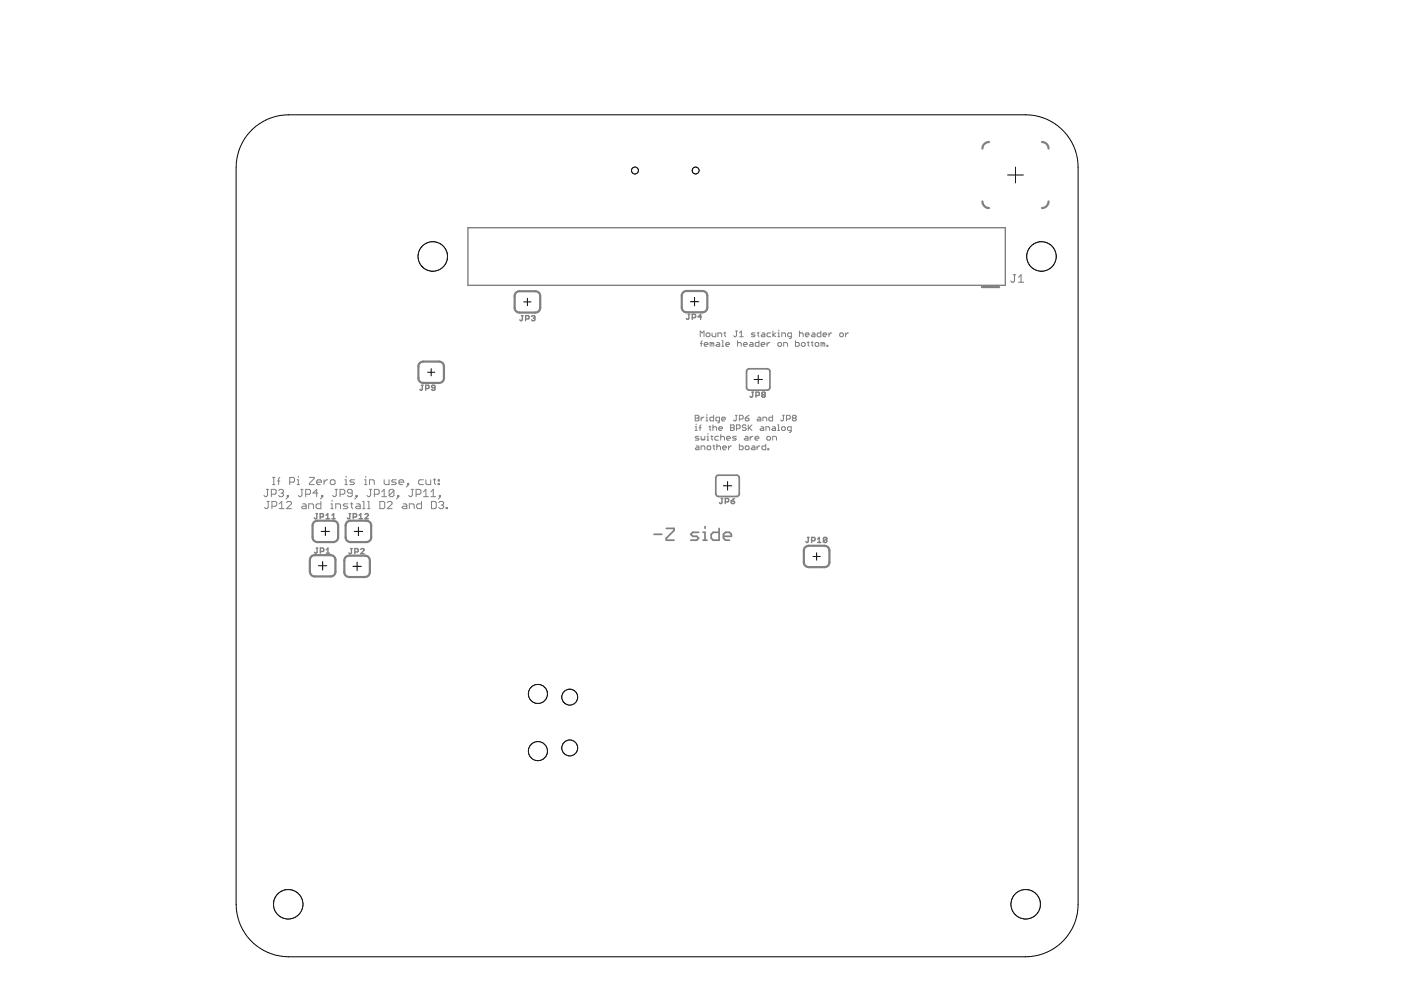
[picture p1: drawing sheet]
<svg xmlns="http://www.w3.org/2000/svg" width="297mm" height="210mm" viewBox="0 0 297 210" stroke-linecap="round" stroke-linejoin="round" font-family="sans-serif">
<path d="M158.4 78.4l.4-.2 4.2 .1 .2 .5-.1 3.7-.4 .2-4.2-.1-.2-.5zM138.7 113.3h1.6M141.3 112h1.6v.5l-1.6 1.6v.4h1.6M148.1 112.9h-1.2l-.4 .4 .4 .4h.8l.4 .4-.4 .4h-1.2M149.1 114.5h.8M149.1 112.9h.4v1.6M149.5 111.6v.4M152 100.9h4.5l.2 .4-.1 3.7-.4 .3-4.2-.1-.2-.5v-3.4zM152.5 112v2.5h-1.3l-.4-.4v-.8l.4-.4h1.3M153.4 113.7h1.7v-.4l-.5-.4h-.8l-.4 .4v.8l.4 .4h.8" fill="none" stroke="#808080" stroke-width=".36"/>
<g fill="none" stroke="#808080" stroke-width=".21">
<path d="M148.5 71.4v-1.2l.4 .4 .4-.4v1.2M148.5 72.8h.4M148.9 72.2l-.2 .2v1M149.3 73h.8l-.2-.4h-.4l-.2 .2v.4l.2 .2h.4M149.9 70.6h.4l.2 .2v.4l-.2 .2h-.4l-.2-.2v-.4zM150.9 72.8l-.3-.2v.8M150.9 72.8v.6M150.9 72.8l.3-.2 .1 .2v.6M151 70.6v.6l.2 .2h.6v-.8M152 72.6h.4l.2 .2v.6h-.6l-.2-.2 .2-.2h.6M152.2 71.4v-.8h.6l.2 .2v.6M153.1 73.4h.3"/>
<path d="M153.1 72.2h.1v1.2M153.5 70.6h.4M153.7 70.4v.8l.2 .2M153.9 73h.8l-.2-.4h-.4l-.2 .2v.4l.2 .2h.4M155.9 70.2h.4M156.1 70.2v1l-.2 .2-.3-.2M156.4 72.8l.2-.2h.4l.2 .2v.6M156.4 72.2v1.2M156.8 71.4h.8M156.8 70.6l.4-.4v1.2M157.6 73h.8l-.2-.4h-.4l-.2 .2v.4l.2 .2h.4M159.1 72.6h.4l.2 .2v.6h-.6l-.2-.2 .2-.2h.6"/>
<path d="M160.1 70.6h-.6l-.2 .2 .8 .4-.2 .2h-.6M160.5 70.6h.4M160.7 70.4v.8l.2 .2M160.9 72.2v1.2h-.6l-.2-.2v-.4l.2-.2h.6M161.4 73h.8l-.2-.4h-.4l-.2 .2v.4l.2 .2h.4M161.6 70.6h.4l.2 .2v.6h-.6l-.2-.2 .2-.2h.6M162.6 72.6v.8M163.2 72.6h-.2l-.4 .4M163.4 70.6h-.6l-.2 .2v.4l.2 .2h.6M163.9 70.2v1.2M164.5 70.6l-.6 .4 .6 .4M164.9 71.4h.4"/>
<path d="M164.9 70.6h.2v.8M164.9 72.8l.2-.2h.4l.2 .2v.4l-.2 .2h-.4l-.2-.2zM165.1 70v.2M165.8 71.4v-.8h.5l.2 .2v.6M166.2 73.4v-.8h.6l.2 .2v.6M167.8 71.4h-.6l-.2-.2v-.4l.2-.2h.6v1l-.4 .2M168.7 72.2v1.2h.5l.3-.2v-.4l-.3-.2h-.5M169.5 70.8l.2-.2h.4l.2 .2v.6M169.5 70.2v1.2M169.9 72.8l.2-.2h.4l.2 .2v.4l-.2 .2h-.4l-.2-.2zM170.8 71h.7l-.2-.4h-.4l-.1 .2v.4l.1 .2h.4M171.2 72.6h.4"/>
<path d="M171.4 72.4v.8l.2 .2M172 72.6h.4M172.2 70.6h.4l.2 .2v.6h-.6l-.2-.2 .2-.2h.6M172.2 72.4v.8l.2 .2M173 72.6h.4l.2 .2v.4l-.2 .2h-.4l-.2-.2v-.4zM174 70.2v1.2h-.6l-.2-.2v-.4l.2-.2h.6M174.5 72.8v.6M174.5 72.8l-.4-.2v.8M174.5 72.8l.2-.2 .2 .2v.6M174.5 71h.8l-.2-.4h-.4l-.2 .2v.4l.2 .2h.4M175.3 73.2h.2v.2h-.2zM175.7 70.6v.8"/>
<path d="M176.3 70.6h-.2l-.4 .4M178.2 70.6h.4l.2 .2v.4l-.2 .2h-.4l-.2-.2v-.4zM179.3 70.6v.8M179.9 70.6h-.2l-.4 .4M147.4 88.1h.6l.2 .2-.2 .3 .2 .4-.2 .2h-.6zM147.4 88.6h.6M147.4 90.5h.2v.8M147.4 91.3h.4M147.6 94.6h.4l.2 .2v.6h-.6l-.2-.3 .2-.1h.6M147.6 89.9v.2M148.2 92.5h-.6l-.2 .2 .2 .2h.4l.2 .2-.2 .2h-.6M148.2 90.7h.4"/>
<path d="M148.6 90.1l-.2 .2v1M148.7 88.5v.7M148.7 92.5v.6l.1 .2 .2-.2 .2 .2 .2-.2v-.6M148.7 95.4v-.8h.5l.2 .2v.6M149.2 88.5h-.2l-.3 .4M149.7 89.2h.4M149.7 88.5h.2v.7M149.9 87.9v.2M149.9 92.5h.2v.8M149.9 93.3h.4M150.1 91.9v.2M150.1 94.6h.4l.2 .2v.3l-.2 .3h-.4l-.2-.3v-.3z"/>
<path d="M150.3 90.5h.4M150.5 90.3v.8l.2 .2M150.7 92.5h.4M150.9 92.3v.8l.2 .2M151.2 90.7l.1-.2h.4l.2 .2v.6M151.2 90.1v1.2M151.2 94.6h.3M151.3 88.1v1.1h-.6l-.2-.2v-.4l.2-.1h.6M151.3 94.4v.7l.2 .3M152 94.8l.2-.2h.4l.2 .2v.6M152 94.2v1.2M152.4 92.5h-.6l-.2 .2v.4l.2 .2h.6"/>
<path d="M152.4 90.9h.8l-.2-.4h-.4l-.2 .2v.4l.2 .2h.4M152.5 89.2h-.5l-.2-.2v-.4l.2-.1h.5v1l-.3 .1M152.8 92.7l.2-.2h.4l.2 .2v.6M152.8 92.1v1.2M153 88.9h.8l-.2-.4h-.4l-.2 .1v.4l.2 .2h.4M153.2 95h.8l-.2-.4h-.4l-.2 .2v.3l.2 .3h.4M154.1 92.9h.8l-.3-.4h-.3l-.2 .2v.4l.2 .2h.3M154.5 94.6v.8M154.9 90.1h.6l.2 .2-.2 .4 .2 .4-.2 .2h-.6zM154.9 90.7h.6M155.1 94.6h-.2l-.4 .4M155.9 88.1h.4"/>
<path d="M156.1 88.1v.9l-.2 .2-.4-.2M156.1 92.5h-.6l-.2 .2 .8 .4-.2 .2h-.6M156.1 90.9h.6l.2-.2v-.4l-.2-.2h-.6v1.2M156.8 88.9h.6l.2-.3v-.3l-.2-.2h-.6v1.1M156.8 94.2v1.2h.6l.2-.3v-.3l-.2-.2h-.6M158 88.6h.6l.2 .4-.2 .2h-.4l-.2-.2zM158 92.5h.4l.2 .2v.6h-.6l-.2-.2 .2-.2h.6M158.2 90.3l-.2-.2h-.4l-.2 .4 .2 .2h.4l.2 .4-.2 .2h-.4l-.2-.2M158.2 94.6h.4l.2 .2v.3l-.2 .3h-.4l-.2-.3v-.3zM158.6 90.1v1.2M158.8 88.1l-.8 .5M158.8 90.7l.6 .6"/>
<path d="M159 92.5v.8M159.4 90.1l-.8 .8M159.4 94.6h.5l.2 .2v.6h-.7l-.1-.3 .1-.1h.7M159.6 92.5h-.2l-.4 .4M160.1 92.9h.8l-.2-.4h-.4l-.2 .2v.4l.2 .2h.4M160.5 94.6v.8M160.7 88.5h.4l.2 .1v.6h-.6l-.2-.2 .2-.1h.6M161.1 94.6h-.2l-.4 .4M161.3 90.5h.4l.2 .2v.6h-.6l-.2-.2 .2-.2h.6M161.8 89.2v-.7h.5l.3 .1v.6M162.3 94.2v1.2h-.5l-.3-.3v-.3l.3-.2h.5M162.4 91.3v-.8h.6l.2 .2v.6"/>
<path d="M162.8 92.5h.4l.2 .2v.4l-.2 .2h-.4l-.2-.2v-.4zM162.8 95.1h.2v.3h-.2zM163.8 88.1v1.1h-.6l-.2-.2v-.4l.2-.1h.6M163.8 90.5h.4l.2 .2v.6h-.6l-.2-.2 .2-.2h.6M163.8 93.3v-.8h.6l.2 .2v.6M164.9 91.3h.4M164.9 90.1h.2v1.2M165.9 90.5h.4l.2 .2v.4l-.2 .2h-.4l-.2-.2v-.4zM165.9 88.1h.4M166.1 88.1v.9l-.2 .2-.4-.2M166.8 88.9h.5l.3-.3v-.3l-.3-.2h-.5v1.1M167.7 91.3h-.5l-.2-.2v-.4l.2-.2h.5v1l-.3 .2"/>
<path d="M168.2 88.6l-.2-.1 .2-.4h.4l.2 .2-.2 .3M168.2 88.6l-.2 .3 .2 .3h.4l.2-.2-.2-.4M168.2 88.6h.4M56.5 103.8h.5M56.6 106.3h.5M56.7 103.8v1.3l-.2 .2h-.3l-.2-.2M56.9 106.3v1.3l-.3 .2h-.3l-.2-.2M57.5 104.8h.8l.2-.3v-.5l-.2-.2h-.8v1.5M57.7 107.3h.7l.3-.2v-.5l-.3-.3h-.7v1.5M57.8 102.7h.5M57.8 101.2h.5M58 101.2v1.5"/>
<path d="M58.8 102h.5M59.1 104l.2-.2h.5l.3 .2v.3l-.3 .2M59.2 107.8h1M59.2 106.8l.5-.5v1.5M59.3 101.2l-.2 .3v1.2M59.6 104.5h.2M59.8 104.5l.3 .3v.3l-.3 .2h-.5l-.2-.2M60.8 106.6l.2-.3h.5l.3 .3v.2l-1 1h1M60.9 105.1h.3v.2h-.3zM61.2 105.3l-.6 .5M61.4 102.2h.8l.2-.2v-.5l-.2-.3h-.8v1.5M63 102.7h.5"/>
<path d="M63 101.7h.2v1M63.2 101v.2M63.8 103.8h.5M64 103.8v1.3l-.2 .2h-.3l-.3-.2M64.2 106.8h.5l.2 .3v.7h-.7l-.3-.2 .3-.3h.7M64.8 104.8h.8l.2-.3v-.5l-.2-.2h-.8v1.5M65.4 107.8v-1h.8l.3 .3v.7M65.6 101.2h1v.3l-1 1v.2h1M67.1 102.2h1.1v-.2l-.3-.3h-.5l-.3 .3v.5l.3 .2h.5M67.4 104.5h-1l.7-.7v1.5M68 106.3v1.5h-.7l-.3-.2v-.5l.3-.3h.7M68.2 105.1h.2v.2h-.2z"/>
<path d="M68.4 105.3l-.5 .5M68.7 101.7v1M69.5 101.7h-.3l-.5 .5M70 102l.3-.3h.5l.2 .3v.5l-.2 .2h-.5l-.3-.2zM70.1 107.8h.6M70.1 106.8h.3v1M70.4 106.1v.2M71 103.8h.5M71.2 107.8v-1h.7l.3 .3v.7M71.3 103.8v1.3l-.3 .2h-.2l-.3-.2M72.1 104.8h.8l.2-.3v-.5l-.2-.2h-.8v1.5M73.1 102.7h.5"/>
<path d="M73.1 101.7h.3v1M73.4 101v.2M73.8 106.8h-.8l-.3 .3 .3 .2h.5l.3 .3-.3 .2h-.8M74.3 106.8h.5M74.5 106.6v1l.3 .2M74.7 104.5h-.8l-.2-.2v-.3l.2-.2h.5l.3 .2v1.1l-.3 .2h-.5l-.2-.2M75.2 101.7h-.8l-.2 .3 .2 .2h.5l.3 .3-.3 .2h-.7M75.5 105.1h.2v.2h-.2zM75.6 106.8h.5l.3 .3v.7h-.8l-.2-.2 .2-.3h.8M75.7 105.3l-.5 .5M76.9 107.8h.5M76.9 106.3h.3v1.5"/>
<path d="M77.3 102.7h.5M77.3 101.7h.3v1M77.6 101v.2M78 107.8h.5M78 106.3h.2v1.5M78.3 103.8h.5M78.3 102.7v-1h.8l.3 .3v.7M78.6 103.8v1.3l-.3 .2h-.2l-.3-.2M79.4 104.8h.7l.3-.3v-.5l-.3-.2h-.7v1.5M80.5 106.3h.8l.3 .3v1l-.3 .2h-.8zM80.9 104.3l.5-.5v1.5M80.9 105.3h1.1"/>
<path d="M81.4 101.7v.8l.3 .2h.8v-1M82.1 106.6l.3-.3h.5l.2 .3v.2l-1 1h1M83.5 104l-.2-.2h-.5l-.3 .2v1.1M83.5 104v1.1l-.2 .2h-.5l-.3-.2M83.5 104l-1 1.1M84 101.7h-.7l-.3 .3 .3 .2h.5l.2 .3-.2 .2h-.8M84.3 105.1h.3v.2h-.3zM84.6 105.3l-.5 .5M84.6 102.2h1v-.2l-.3-.3h-.5l-.2 .3v.5l.2 .2h.5M85.5 106.8h.5l.3 .3v.7h-.8l-.3-.2 .3-.3h.8M86.4 102.5h.3v.2h-.3zM86.7 102.7l-.6 .6"/>
<path d="M86.8 107.8v-1h.8l.2 .3v.7M87.2 103.8h.5M87.4 103.8v1.3l-.2 .2h-.3l-.2-.2M88.2 104.8h.8l.2-.3v-.5l-.2-.2h-.8v1.5M89.4 106.3v1.5h-.8l-.3-.2v-.5l.3-.3h.8M89.8 101.7h-.8l-.2 .3v.5l.2 .2h.8M89.8 104.3l.5-.5v1.5M89.8 105.3h1M90.3 101.7v.8l.3 .2h.7v-1M91.4 105.3h1M91.4 104.3l.5-.5v1.5M91.5 106.3h.7l.3 .3v1l-.3 .2h-.7z"/>
<path d="M91.9 101.7h.5M92.1 101.5v1l.3 .2M92.9 102.5h.3v.2h-.3zM92.9 101.7h.3v.3h-.3zM93 106.6l.3-.3h.5l.3 .3v.2l-.3 .3M93.2 105.1h.2v.2h-.2zM93.4 105.3l-.5 .5M93.6 107.1h.2M93.8 107.1l.3 .2v.3l-.3 .2h-.5l-.3-.2M94.6 107.6h.2v.2h-.2z"/>
</g>
<g fill="none" stroke="#808080" stroke-width=".47">
<path d="M209.7 30.1l-.9 .3-.4 .5-.1 .6M220.9 30.1l.9 .3 .4 .5 .1 .6M208.3 42.7l.1 .6 .4 .5 .9 .3M222.3 42.7l-.1 .6-.4 .5-.9 .3M89 77l.7-.3h3.4l.7 .3 .3 .7-.1 3-.4 .3-.5 .2h-3.4l-.7-.3-.3-.7v-2.8zM109.4 62l.7-.3h3.4l.7 .3 .3 .8-.1 3-.4 .3-.5 .2h-3.4l-.5-.2-.4-.3-.1-.5v-2.8zM144.8 62l.8-.3h3.3l.6 .1 .3 .4 .2 .5-.2 3-.3 .4-.6 .1h-3.3l-.5-.1-.4-.4-.2-.5 .1-2.8zM208.2 60.9h3.6M66 118l.7-.3h3.4l.5 .1 .5 .6v2.8l-.1 .5-.6 .5h-3.7l-.5-.1-.4-.4-.1-.5v-2.5zM66.6 110.7l.7-.3h3.4l.7 .3 .3 .7-.1 3-.4 .4-.5 .1h-3.4l-.7-.3-.3-.7v-2.7zM73.3 118.1l.7-.3h3.4l.7 .3 .3 .7v2.5l-.3 .7-.7 .3h-3.4l-.7-.3-.3-.7v-2.7zM73.6 110.7l.7-.3h3.4l.7 .3 .3 .7-.1 3-.4 .4-.5 .1h-3.4l-.7-.3-.3-.7v-2.5z"/>
<path d="M170.7 116l.7-.3h3.4l.8 .3 .3 .7v2.5l-.3 .8-.8 .2h-3.4l-.7-.2-.3-.8 .1-2.7z"/>
</g>
<g fill="none" stroke="#808080" stroke-width=".3">
<path d="M99.2 48.3h113.9v12.2h-113.9zM110.6 66.9h.3M110.7 66.9v.9l-.1 .2-.4-.2M111.4 67.6h.6l.2-.1v-.4l-.2-.2h-.6v1.1M112.7 67.1l.5-.2 .2 .2-.2 .4M113.1 67.5h.1M113.2 67.5l.2 .1-.2 .4-.5-.2M145.9 66.6h.3M146 66.6v.9l-.1 .2-.4-.2M146.8 67.4h.5l.2-.2v-.4l-.2-.2h-.5v1.1M148.7 67.2h-.7l.5-.6v1.1M89.4 81.7h.3"/>
<path d="M89.5 81.7v.9l-.1 .1-.4-.1M90.3 82.4h.5l.2-.2v-.3l-.2-.2h-.5v1M92.2 82.2h-.5l-.2-.2 .2-.3 .5 .2v.7l-.2 .1-.5-.1M159.4 83.1h.3M159.6 83.1v.9l-.2 .2-.4-.2M160.3 83.9h.5l.2-.6-.2-.2h-.5v1.1M161.7 83.7l-.2 .2 .2 .3h.4l.1-.2-.1-.3M161.7 83.7l-.2-.2 .2-.4h.4l.1 .2-.1 .4M161.7 83.7h.4M67 108.9h.3M67 116.2h.4M67.2 108.9v.9l-.2 .2-.4-.2"/>
<path d="M67.2 116.2v.9l-.2 .2-.3-.2M67.9 109.6h.5l.2-.1-.2-.6h-.5v1.1M67.9 116.9h.6l.1-.5-.1-.2h-.6v1.1M69.1 110h.7M69.1 109.3l.4-.4v1.1M69.2 117.3h.7M69.2 116.6l.3-.4v1.1M70.4 110h.7M70.4 109.3l.3-.4v1.1M74 108.9h.4M74.2 108.9v.9l-.2 .2-.4-.2M74.3 116.3h.4"/>
<path d="M74.5 116.3v.9l-.2 .2-.3-.2M74.9 109.6h.5l.2-.1v-.4l-.2-.2h-.5v1.1M75.2 117h.6l.1-.1v-.4l-.1-.2h-.6v1.1M76.1 110h.8M76.1 109.3l.4-.4v1.1M76.5 116.5l.1-.2h.4l.2 .2v.2l-.7 .7h.7M77.4 109.1l.2-.2h.3l.2 .2v.2l-.7 .7h.7M152.9 105.7h.3M153.1 105.7v.9l-.2 .2-.4-.2M153.8 106.4h.5l.2-.2-.2-.5h-.5v1.1M155 106.2h.6l.1 .4-.1 .2h-.4l-.2-.2zM155.7 105.7l-.7 .5"/>
<path d="M171.2 113.9h.4M171.4 113.9v.9l-.2 .2-.4-.2M172.1 114.7h.5l.2-.2v-.4l-.2-.2h-.5v1.1M173.3 115h.8M173.3 114.3l.4-.4v1.1M175.3 114.1v.7l-.2 .2h-.3l-.2-.2M175.3 114.1l-.2-.2h-.3l-.2 .2v.7M175.3 114.1l-.7 .7"/>
</g>
<path d="M214.8 58.3h.5M215.1 58.3v1.3l-.3 .2h-.2l-.3-.2M216 59.8h1M216 58.8l.5-.5v1.5" fill="none" stroke="#808080" stroke-width=".23"/>
<g fill="none" stroke="#000" stroke-width=".21">
<path d="M213.6 37.1h3.4M215.3 35.4v3.4M90.7 78.9h1.5M91.4 78.2v1.5M111 64h1.6M111.8 63.2v1.6M146.4 64h1.7M147.3 63.1v1.8M160.8 79.6v1.7M159.9 80.5h1.7M67.5 120h1.8M68.1 112.7h1.8"/>
<path d="M68.4 119.1v1.8M69 111.8v1.8M75.1 112.7h1.8M75.7 119.2v1.8M76 111.8v1.8M153.4 103h1.8M154.3 102.1v1.8M172.4 118h1.5M173.1 117.2v1.6M74.8 120.1h1.8"/>
<circle cx="220.8" cy="54.4" r="3.1"/>
</g>
<circle cx="220.8" cy="54.4" r="3.1" fill="#fff" stroke="#000" stroke-width=".21"/>
<circle cx="91.8" cy="54.4" r="3.1" fill="none" stroke="#000" stroke-width=".21"/>
<circle cx="91.8" cy="54.4" r="3.1" fill="#fff" stroke="#000" stroke-width=".21"/>
<circle cx="61.1" cy="191.7" r="3.1" fill="none" stroke="#000" stroke-width=".21"/>
<circle cx="61.1" cy="191.7" r="3.1" fill="#fff" stroke="#000" stroke-width=".21"/>
<circle cx="217.5" cy="191.7" r="3.1" fill="none" stroke="#000" stroke-width=".21"/>
<circle cx="217.5" cy="191.7" r="3.1" fill="#fff" stroke="#000" stroke-width=".21"/>
<g fill="none" stroke="#000" stroke-width=".21">
<path d="M50.1 35.5v156.3M50.1 35.5a11.1 11.1 0 0 1 11.1-11.2h156.2a11.1 11.1 0 0 1 11.2 11.2v156.2a11.1 11.1 0 0 1-11.2 11.2h-156.2a11.1 11.1 0 0 1-11.1-11.2"/>
<circle cx="114" cy="147.1" r="2.01"/>
</g>
<circle cx="114" cy="147.1" r="2.01" fill="#fff" stroke="#000" stroke-width=".21"/>
<circle cx="114" cy="159.3" r="2.01" fill="none" stroke="#000" stroke-width=".21"/>
<circle cx="114" cy="159.3" r="2.01" fill="#fff" stroke="#000" stroke-width=".21"/>
<circle cx="120.8" cy="147.8" r="1.67" fill="none" stroke="#000" stroke-width=".21"/>
<circle cx="120.8" cy="147.8" r="1.67" fill="#fff" stroke="#000" stroke-width=".21"/>
<circle cx="120.8" cy="158.6" r="1.67" fill="none" stroke="#000" stroke-width=".21"/>
<circle cx="120.8" cy="158.6" r="1.67" fill="#fff" stroke="#000" stroke-width=".21"/>
<circle cx="134.6" cy="36.2" r=".72" fill="none" stroke="#000" stroke-width=".21"/>
<circle cx="134.6" cy="36.2" r=".72" fill="#fff" stroke="#000" stroke-width=".21"/>
<circle cx="147.5" cy="36.2" r=".72" fill="none" stroke="#000" stroke-width=".21"/>
<circle cx="147.5" cy="36.2" r=".72" fill="#fff" stroke="#000" stroke-width=".21"/>
</svg>
